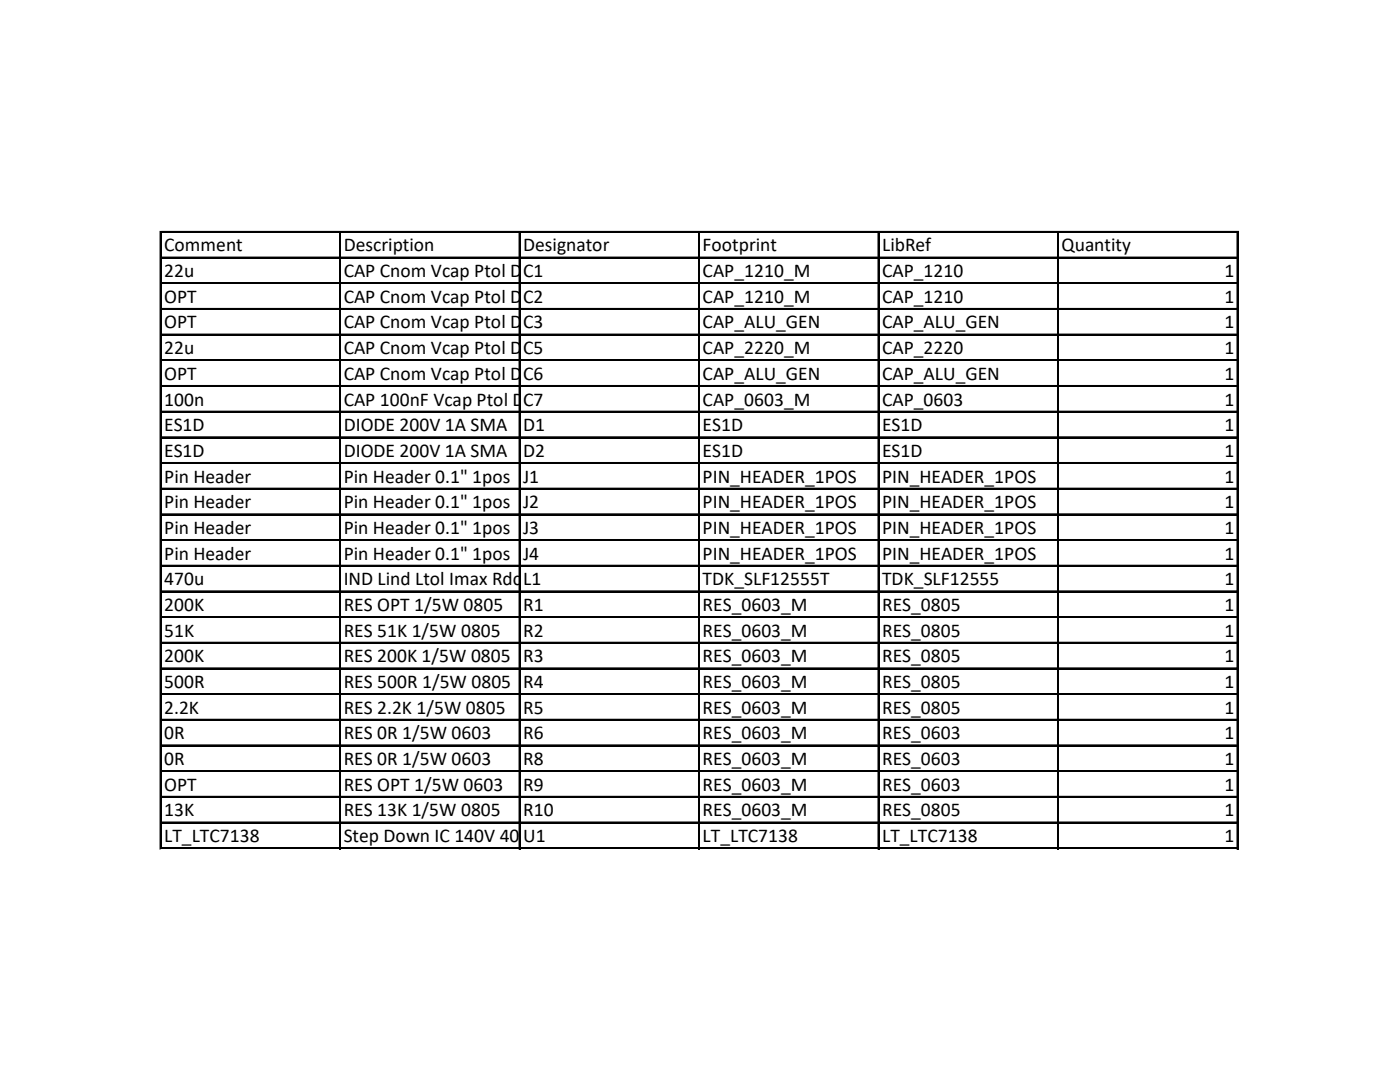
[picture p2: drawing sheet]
<svg xmlns="http://www.w3.org/2000/svg" width="279mm" height="216mm" viewBox="0 0 279 216" stroke-linecap="round" stroke-linejoin="round" font-family="sans-serif">
<defs><g id="words">
<g font-size="3.9">
<text x="32.8" y="50.2">Comment</text>
<text x="68.6" y="50.2">Description</text>
<text x="104.4" y="50.2">Designator</text>
<text x="140.2" y="50.2">Footprint</text>
<text x="176" y="50.2">LibRef</text>
<text x="211.9" y="50.2">Quantity</text>
<text x="32.8" y="55.3">22u</text>
<text x="68.6" y="55.3">CAP Cnom Vcap Ptol Dial 1210</text>
<text x="104.4" y="55.3">C1</text>
<text x="140.2" y="55.3">CAP_1210_M</text>
<text x="176" y="55.3">CAP_1210</text>
<text x="244.3" y="55.3">1</text>
<text x="32.8" y="60.4">OPT</text>
<text x="32.8" y="65.5">OPT</text>
<text x="68.6" y="60.4">CAP Cnom Vcap Ptol Dial 1210</text>
<text x="68.6" y="65.5">CAP Cnom Vcap Ptol Dial</text>
<text x="104.4" y="60.4">C2</text>
<text x="104.4" y="65.5">C3</text>
<text x="140.2" y="60.4">CAP_1210_M</text>
<text x="140.2" y="65.5">CAP_ALU_GEN</text>
<text x="176" y="60.4">CAP_1210</text>
<text x="176" y="65.5">CAP_ALU_GEN</text>
<text x="244.3" y="60.4">1</text>
<text x="244.3" y="65.5">1</text>
<text x="32.8" y="70.7">22u</text>
<text x="68.6" y="70.7">CAP Cnom Vcap Ptol Dial 2220</text>
<text x="104.4" y="70.7">C5</text>
<text x="140.2" y="70.7">CAP_2220_M</text>
<text x="176" y="70.7">CAP_2220</text>
<text x="244.3" y="70.7">1</text>
<text x="32.8" y="75.8">OPT</text>
<text x="68.6" y="75.8">CAP Cnom Vcap Ptol Dial</text>
<text x="104.4" y="75.8">C6</text>
<text x="140.2" y="75.8">CAP_ALU_GEN</text>
<text x="176" y="75.8">CAP_ALU_GEN</text>
<text x="244.3" y="75.8">1</text>
<text x="32.8" y="80.9">100n</text>
<text x="68.6" y="80.9">CAP 100nF Vcap Ptol Dial 0603</text>
<text x="104.4" y="80.9">C7</text>
<text x="140.2" y="80.9">CAP_0603_M</text>
<text x="176" y="80.9">CAP_0603</text>
<text x="244.3" y="80.9">1</text>
<text x="32.8" y="86">ES1D</text>
<text x="68.6" y="86">DIODE 200V 1A SMA</text>
<text x="104.4" y="86">D1</text>
<text x="140.2" y="86">ES1D</text>
<text x="176" y="86">ES1D</text>
<text x="244.3" y="86">1</text>
<text x="32.8" y="91.2">ES1D</text>
<text x="68.6" y="91.2">DIODE 200V 1A SMA</text>
<text x="104.4" y="91.2">D2</text>
<text x="140.2" y="91.2">ES1D</text>
<text x="176" y="91.2">ES1D</text>
<text x="244.3" y="91.2">1</text>
<text x="32.8" y="96.3">Pin Header</text>
<text x="32.8" y="101.4">Pin Header</text>
<text x="68.6" y="96.3">Pin Header 0.1&quot; 1pos</text>
<text x="68.6" y="101.4">Pin Header 0.1&quot; 1pos</text>
<text x="104.4" y="96.3">J1</text>
<text x="104.4" y="101.4">J2</text>
<text x="140.2" y="96.3">PIN_HEADER_1POS</text>
<text x="140.2" y="101.4">PIN_HEADER_1POS</text>
<text x="176" y="96.3">PIN_HEADER_1POS</text>
<text x="176" y="101.4">PIN_HEADER_1POS</text>
<text x="244.3" y="96.3">1</text>
<text x="244.3" y="101.4">1</text>
<text x="32.8" y="106.5">Pin Header</text>
<text x="68.6" y="106.5">Pin Header 0.1&quot; 1pos</text>
<text x="104.4" y="106.5">J3</text>
<text x="140.2" y="106.5">PIN_HEADER_1POS</text>
<text x="176" y="106.5">PIN_HEADER_1POS</text>
<text x="244.3" y="106.5">1</text>
<text x="32.8" y="111.7">Pin Header</text>
<text x="68.6" y="111.7">Pin Header 0.1&quot; 1pos</text>
<text x="104.4" y="111.7">J4</text>
<text x="140.2" y="111.7">PIN_HEADER_1POS</text>
<text x="176" y="111.7">PIN_HEADER_1POS</text>
<text x="244.3" y="111.7">1</text>
<text x="32.8" y="116.8">470u</text>
<text x="68.6" y="116.8">IND Lind Ltol Imax Rdc</text>
<text x="104.4" y="116.8">L1</text>
<text x="140.2" y="116.8">TDK_SLF12555T</text>
<text x="176" y="116.8">TDK_SLF12555</text>
<text x="244.3" y="116.8">1</text>
<text x="32.8" y="121.9">200K</text>
<text x="68.6" y="121.9">RES OPT 1/5W 0805</text>
<text x="104.4" y="121.9">R1</text>
<text x="140.2" y="121.9">RES_0603_M</text>
<text x="176" y="121.9">RES_0805</text>
<text x="244.3" y="121.9">1</text>
<text x="32.8" y="127">51K</text>
<text x="68.6" y="127">RES 51K 1/5W 0805</text>
<text x="104.4" y="127">R2</text>
<text x="140.2" y="127">RES_0603_M</text>
<text x="176" y="127">RES_0805</text>
<text x="244.3" y="127">1</text>
<text x="32.8" y="132.1">200K</text>
<text x="32.8" y="137.3">500R</text>
<text x="68.6" y="132.1">RES 200K 1/5W 0805</text>
<text x="68.6" y="137.3">RES 500R 1/5W 0805</text>
<text x="104.4" y="132.1">R3</text>
<text x="104.4" y="137.3">R4</text>
<text x="140.2" y="132.1">RES_0603_M</text>
<text x="140.2" y="137.3">RES_0603_M</text>
<text x="176" y="132.1">RES_0805</text>
<text x="176" y="137.3">RES_0805</text>
<text x="244.3" y="132.1">1</text>
<text x="244.3" y="137.3">1</text>
<text x="32.8" y="142.4">2.2K</text>
<text x="68.6" y="142.4">RES 2.2K 1/5W 0805</text>
<text x="104.4" y="142.4">R5</text>
<text x="140.2" y="142.4">RES_0603_M</text>
<text x="176" y="142.4">RES_0805</text>
<text x="244.3" y="142.4">1</text>
<text x="32.8" y="147.5">0R</text>
<text x="68.6" y="147.5">RES 0R 1/5W 0603</text>
<text x="104.4" y="147.5">R6</text>
<text x="140.2" y="147.5">RES_0603_M</text>
<text x="176" y="147.5">RES_0603</text>
<text x="244.3" y="147.5">1</text>
<text x="32.8" y="152.6">0R</text>
<text x="68.6" y="152.6">RES 0R 1/5W 0603</text>
<text x="104.4" y="152.6">R8</text>
<text x="140.2" y="152.6">RES_0603_M</text>
<text x="176" y="152.6">RES_0603</text>
<text x="244.3" y="152.6">1</text>
<text x="32.8" y="157.8">OPT</text>
<text x="68.6" y="157.8">RES OPT 1/5W 0603</text>
<text x="104.4" y="157.8">R9</text>
<text x="140.2" y="157.8">RES_0603_M</text>
<text x="176" y="157.8">RES_0603</text>
<text x="244.3" y="157.8">1</text>
<text x="32.8" y="162.9">13K</text>
<text x="68.6" y="162.9">RES 13K 1/5W 0805</text>
<text x="104.4" y="162.9">R10</text>
<text x="140.2" y="162.9">RES_0603_M</text>
<text x="176" y="162.9">RES_0805</text>
<text x="244.3" y="162.9">1</text>
<text x="32.8" y="168">LT_LTC7138</text>
<text x="68.6" y="168">Step Down IC 140V 400mA</text>
<text x="104.4" y="168">U1</text>
<text x="140.2" y="168">LT_LTC7138</text>
<text x="176" y="168">LT_LTC7138</text>
<text x="244.3" y="168">1</text>
</g>
</g></defs>
<g fill="none" stroke="#000" stroke-width=".2">
<path d="M31.9 46.2v123.2M32.3 46.2h214.9M32.3 51.3h214.9M32.3 56.4h214.9M67.8 46.5v122.9M103.6 46.5v122.9M139.4 46.5v122.9M175.2 46.5v122.9M211 46.5v122.9M246.9 46.5v122.9M32.3 61.5h214.9M32.3 66.7h214.9"/>
<path d="M32.3 71.8h214.9M32.3 76.9h214.9M32.3 82h214.9M32.3 87.2h214.9M32.3 92.3h214.9M32.3 97.4h214.9M32.3 102.5h214.9M32.3 107.7h214.9M32.3 112.8h214.9M32.3 117.9h214.9M32.3 123h214.9M32.3 128.1h214.9"/>
<path d="M32.3 133.3h214.9M32.3 138.4h214.9M32.3 143.5h214.9M32.3 148.6h214.9M32.3 153.8h214.9M32.3 158.9h214.9M32.3 164h214.9M32.3 169.1h214.9"/>
</g>
<g fill="none" stroke="#000" stroke-width=".34">
<path d="M32.1 46.2v123.3M32.3 46.3h214.9M32.3 51.4h214.9M32.3 56.6h214.9M67.9 46.5v123M103.7 46.5v123M139.5 46.5v123M175.4 46.5v123M211.2 46.5v123M247 46.5v123M32.3 61.7h214.9M32.3 66.8h214.9"/>
<path d="M32.3 71.9h214.9M32.3 77.1h214.9M32.3 82.2h214.9M32.3 87.3h214.9M32.3 92.4h214.9M32.3 97.6h214.9M32.3 102.7h214.9M32.3 107.8h214.9M32.3 112.9h214.9M32.3 118.1h214.9M32.3 123.2h214.9M32.3 128.3h214.9"/>
<path d="M32.3 133.4h214.9M32.3 138.5h214.9M32.3 143.7h214.9M32.3 148.8h214.9M32.3 153.9h214.9M32.3 159h214.9M32.3 164.2h214.9M32.3 169.3h214.9"/>
</g>
<use href="#words"/>
</svg>
